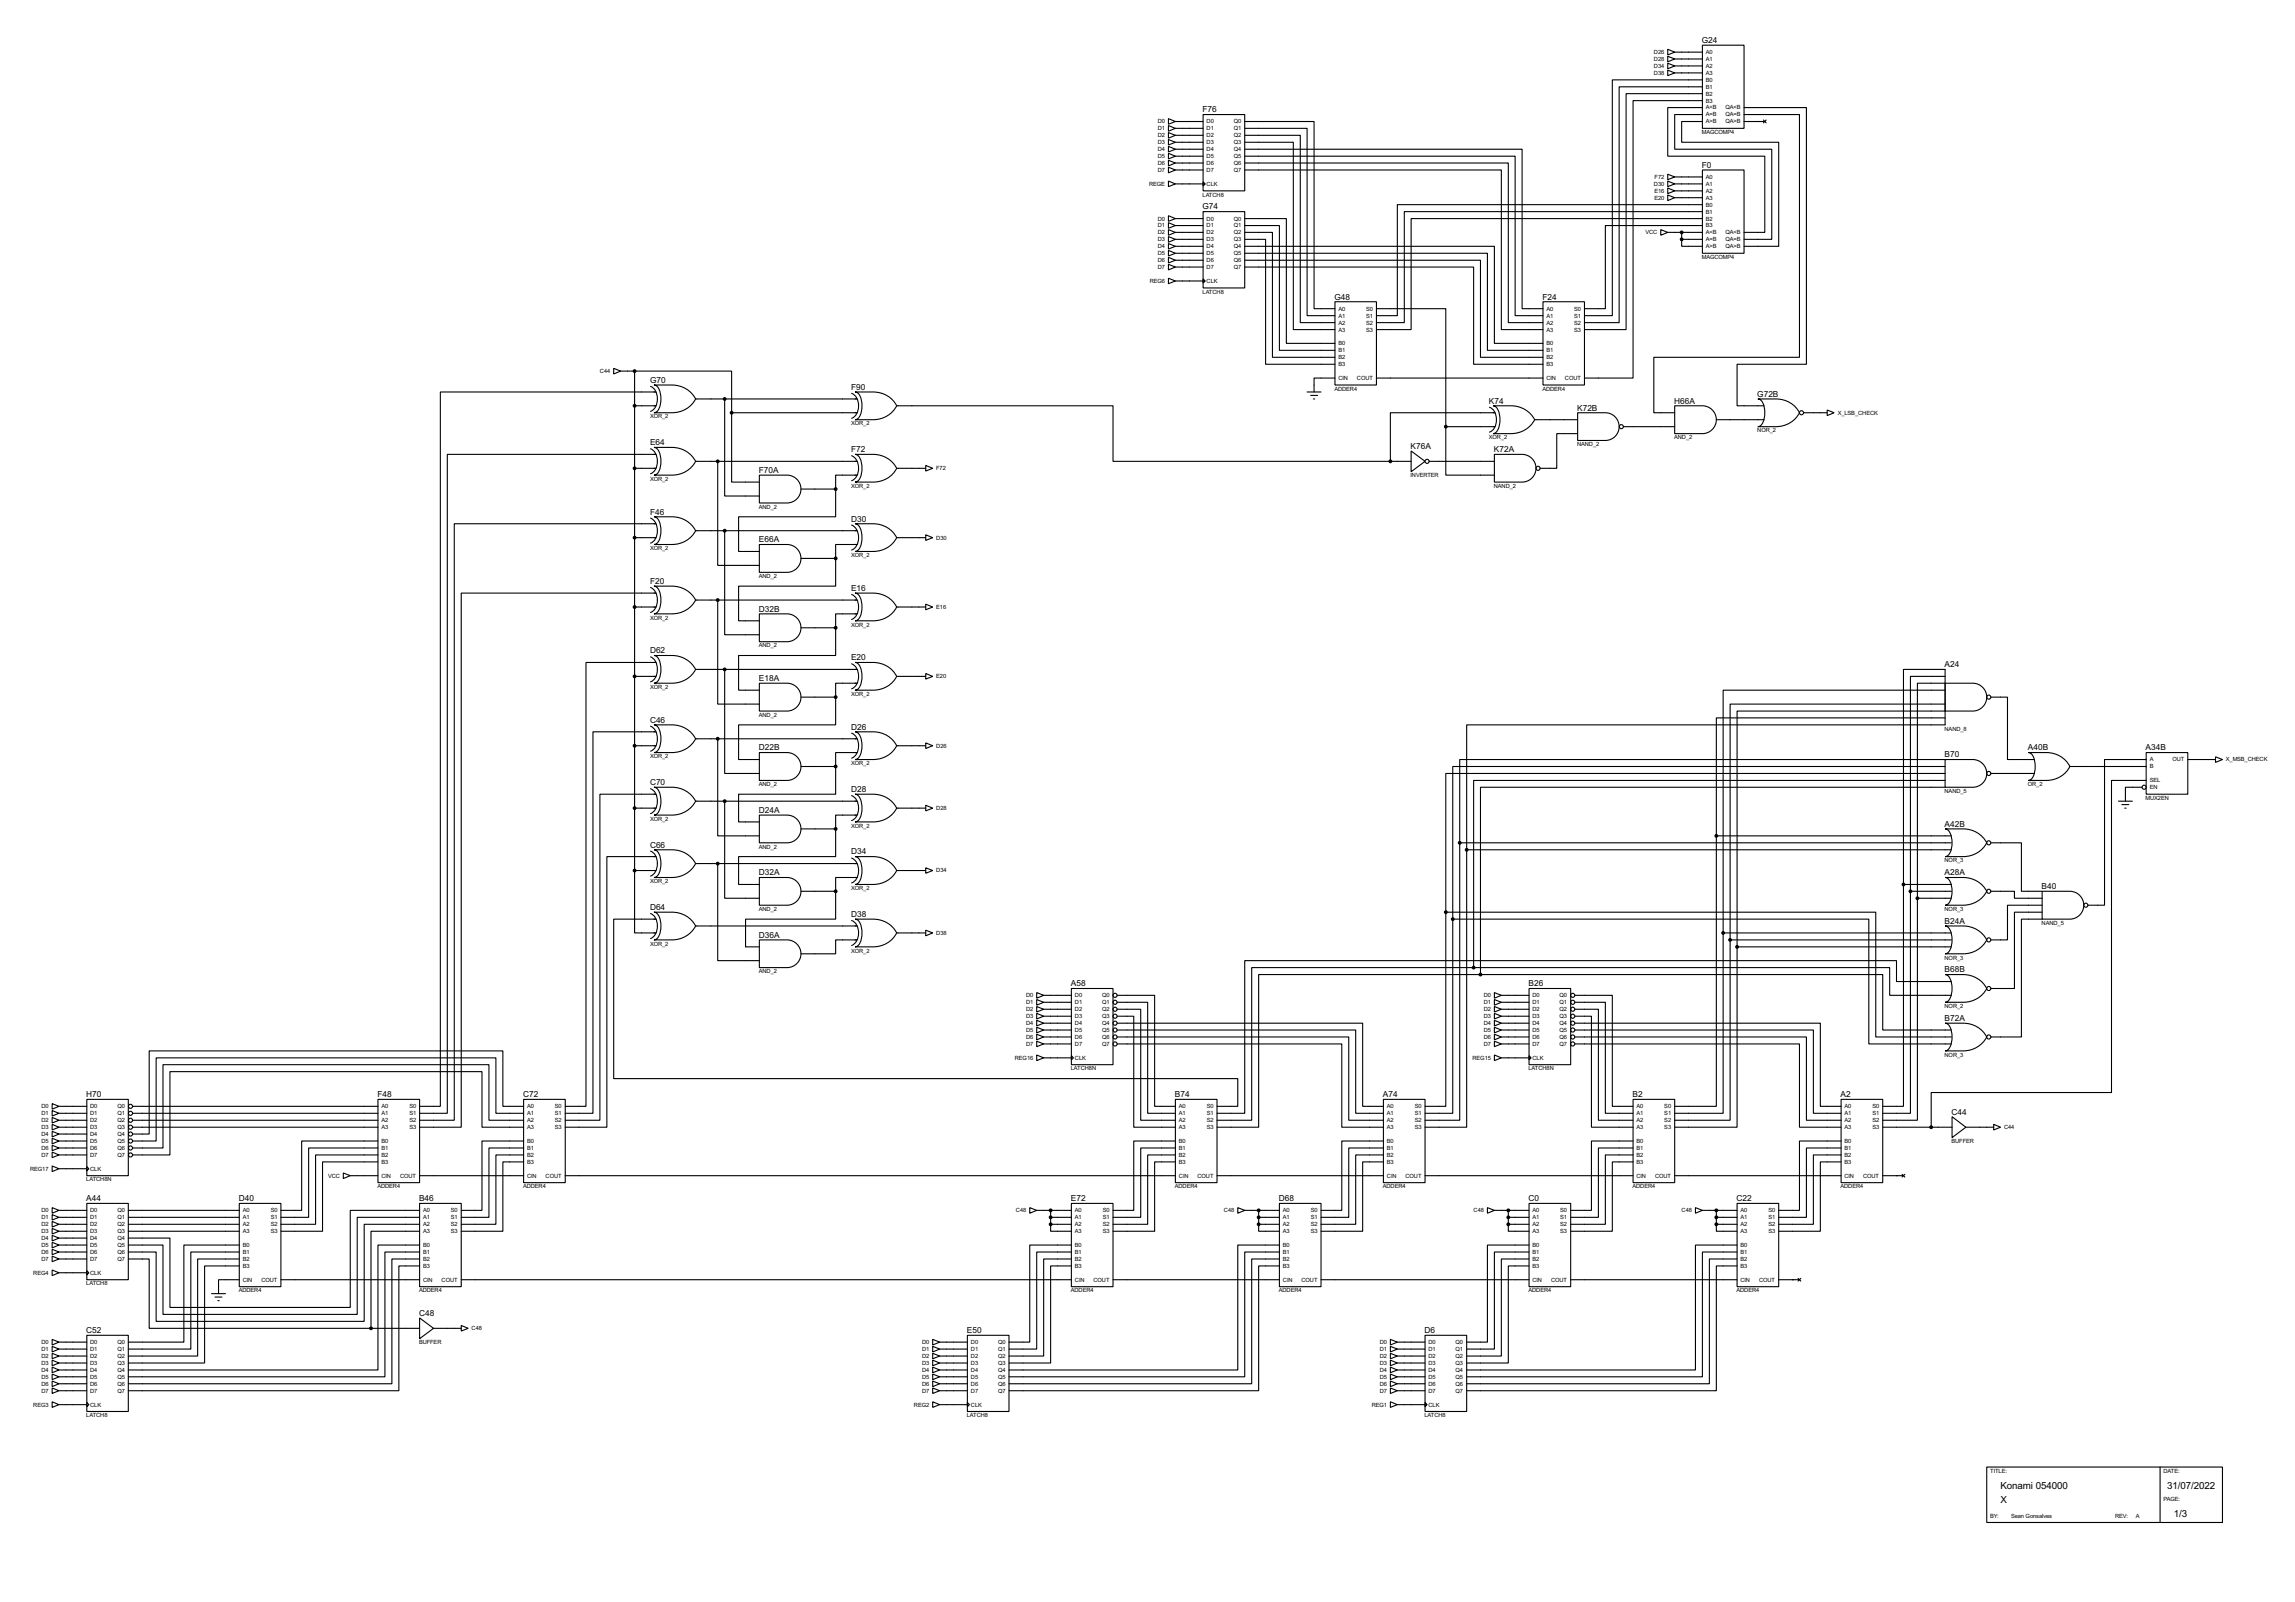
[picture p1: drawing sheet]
<svg xmlns="http://www.w3.org/2000/svg" width="841mm" height="587mm" viewBox="0 0 841 587" stroke-linecap="round" stroke-linejoin="round" font-family="sans-serif">
<defs><g id="words">
<g font-size="4">
<text x="732.8" y="545.4">Konami 054000</text>
<text x="793.8" y="545.4">31/07/2022</text>
<text x="732.8" y="550.5">X</text>
<text x="796.3" y="555.6">1/3</text>
</g>
<g font-size="3.4">
<text x="623.4" y="15.7">G24</text>
<text x="440.5" y="41.1">F76</text>
<text x="623.4" y="61.4">F0</text>
<text x="440.5" y="76.7">G74</text>
<text x="488.8" y="109.7">G48</text>
<text x="565" y="109.7">F24</text>
<text x="238.1" y="140.2">G70</text>
<text x="311.8" y="142.8">F90</text>
<text x="545.4" y="147.8">K74</text>
<text x="613.3" y="147.8">H66A</text>
<text x="643.7" y="145.3">G72B</text>
<text x="577.7" y="150.3">K72B</text>
<text x="238.1" y="163">E64</text>
<text x="311.8" y="165.6">F72</text>
<text x="516.7" y="164.4">K76A</text>
<text x="547.2" y="165.6">K72A</text>
<text x="278" y="173.2">F70A</text>
<text x="238.1" y="188.4">F46</text>
<text x="311.8" y="191">D30</text>
<text x="278" y="198.6">E66A</text>
<text x="238.1" y="213.8">F20</text>
<text x="311.8" y="216.4">E16</text>
<text x="278" y="224">D32B</text>
<text x="238.1" y="239.3">D62</text>
<text x="311.8" y="241.8">E20</text>
<text x="712.3" y="244.4">A24</text>
<text x="278" y="249.4">E18A</text>
<text x="238.1" y="264.7">C46</text>
<text x="311.8" y="267.2">D26</text>
<text x="278" y="274.8">D22B</text>
<text x="742.8" y="274.8">A40B</text>
<text x="786" y="274.8">A34B</text>
<text x="712.3" y="277.4">B70</text>
<text x="238.1" y="287.5">C70</text>
<text x="311.8" y="290.1">D28</text>
<text x="278" y="297.7">D24A</text>
<text x="712.3" y="302.8">A42B</text>
<text x="238.1" y="310.4">C66</text>
<text x="311.8" y="312.9">D34</text>
<text x="278" y="320.6">D32A</text>
<text x="712.3" y="320.6">A28A</text>
<text x="747.9" y="325.6">B40</text>
<text x="238.1" y="333.3">D64</text>
<text x="311.8" y="335.8">D38</text>
<text x="712.3" y="338.3">B24A</text>
<text x="278" y="343.4">D36A</text>
<text x="712.3" y="356.1">B68B</text>
<text x="392.3" y="361.2">A58</text>
<text x="559.9" y="361.2">B26</text>
<text x="712.3" y="373.9">B72A</text>
<text x="31.6" y="401.8">H70</text>
<text x="138.3" y="401.8">F48</text>
<text x="191.6" y="401.8">C72</text>
<text x="430.4" y="401.8">B74</text>
<text x="506.6" y="401.8">A74</text>
<text x="598" y="401.8">B2</text>
<text x="674.2" y="401.8">A2</text>
<text x="714.9" y="408.2">C44</text>
<text x="31.6" y="439.9">A44</text>
<text x="87.5" y="439.9">D40</text>
<text x="153.5" y="439.9">B46</text>
<text x="392.3" y="439.9">E72</text>
<text x="468.5" y="439.9">D68</text>
<text x="559.9" y="439.9">C0</text>
<text x="636.1" y="439.9">C22</text>
<text x="153.5" y="481.9">C48</text>
<text x="31.6" y="488.2">C52</text>
<text x="354.2" y="488.2">E50</text>
<text x="521.8" y="488.2">D6</text>
</g>
<g font-size="2.4">
<text x="605.9" y="19.8">D26</text>
<text x="605.9" y="22.3">D28</text>
<text x="624.9" y="19.8">A0</text>
<text x="624.9" y="22.3">A1</text>
<text x="605.9" y="24.8">D34</text>
<text x="605.9" y="27.4">D38</text>
<text x="624.9" y="24.8">A2</text>
<text x="624.9" y="27.4">A3</text>
<text x="624.9" y="30">B0</text>
<text x="624.9" y="32.5">B1</text>
<text x="624.9" y="35">B2</text>
<text x="624.9" y="37.5">B3</text>
<text x="624.9" y="40.1">A&lt;B</text>
<text x="632.1" y="40.1">QA&lt;B</text>
<text x="424.1" y="45.2">D0</text>
<text x="424.1" y="47.7">D1</text>
<text x="442" y="45.2">D0</text>
<text x="442" y="47.7">D1</text>
<text x="452" y="45.2">Q0</text>
<text x="452" y="47.7">Q1</text>
<text x="624.9" y="42.7">A=B</text>
<text x="624.9" y="45.2">A&gt;B</text>
<text x="632.1" y="42.7">QA=B</text>
<text x="632.1" y="45.2">QA&gt;B</text>
<text x="424.1" y="50.2">D2</text>
<text x="424.1" y="52.8">D3</text>
<text x="442" y="50.2">D2</text>
<text x="442" y="52.8">D3</text>
<text x="452" y="50.2">Q2</text>
<text x="452" y="52.8">Q3</text>
<text x="623.4" y="49.1">MAGCOMP4</text>
<text x="424.1" y="57.9">D5</text>
<text x="424.1" y="55.4">D4</text>
<text x="442" y="55.4">D4</text>
<text x="442" y="57.9">D5</text>
<text x="452" y="55.4">Q4</text>
<text x="452" y="57.9">Q5</text>
<text x="424.1" y="60.4">D6</text>
<text x="424.1" y="62.9">D7</text>
<text x="442" y="60.4">D6</text>
<text x="442" y="62.9">D7</text>
<text x="452" y="60.4">Q6</text>
<text x="452" y="62.9">Q7</text>
<text x="606.1" y="65.5">F72</text>
<text x="624.9" y="65.5">A0</text>
<text x="421" y="68.1">REGE</text>
<text x="440.5" y="72">LATCH8</text>
<text x="442" y="68.1">CLK</text>
<text x="605.9" y="68.1">D30</text>
<text x="606" y="70.6">E16</text>
<text x="624.9" y="68.1">A1</text>
<text x="624.9" y="70.6">A2</text>
<text x="606" y="73.1">E20</text>
<text x="624.9" y="73.1">A3</text>
<text x="624.9" y="75.6">B0</text>
<text x="424.1" y="80.8">D0</text>
<text x="424.1" y="83.3">D1</text>
<text x="442" y="80.8">D0</text>
<text x="442" y="83.3">D1</text>
<text x="452" y="80.8">Q0</text>
<text x="452" y="83.3">Q1</text>
<text x="624.9" y="78.2">B1</text>
<text x="624.9" y="80.8">B2</text>
<text x="624.9" y="83.3">B3</text>
<text x="424.1" y="88.3">D3</text>
<text x="424.1" y="85.8">D2</text>
<text x="442" y="85.8">D2</text>
<text x="442" y="88.3">D3</text>
<text x="452" y="85.8">Q2</text>
<text x="452" y="88.3">Q3</text>
<text x="602.8" y="85.8">VCC</text>
<text x="624.9" y="85.8">A&lt;B</text>
<text x="624.9" y="88.3">A=B</text>
<text x="632.1" y="85.8">QA&lt;B</text>
<text x="632.1" y="88.3">QA=B</text>
<text x="424.1" y="96">D6</text>
<text x="424.1" y="93.5">D5</text>
<text x="424.1" y="90.9">D4</text>
<text x="442" y="90.9">D4</text>
<text x="442" y="93.5">D5</text>
<text x="442" y="96">D6</text>
<text x="452" y="90.9">Q4</text>
<text x="452" y="93.5">Q5</text>
<text x="452" y="96">Q6</text>
<text x="623.4" y="94.9">MAGCOMP4</text>
<text x="624.9" y="90.9">A&gt;B</text>
<text x="632.1" y="90.9">QA&gt;B</text>
<text x="424.1" y="98.5">D7</text>
<text x="442" y="98.5">D7</text>
<text x="452" y="98.5">Q7</text>
<text x="421.2" y="103.6">REG6</text>
<text x="440.5" y="107.6">LATCH8</text>
<text x="442" y="103.6">CLK</text>
<text x="490.3" y="113.7">A0</text>
<text x="500.5" y="113.7">S0</text>
<text x="566.5" y="113.7">A0</text>
<text x="576.7" y="113.7">S0</text>
<text x="490.3" y="116.3">A1</text>
<text x="490.3" y="118.9">A2</text>
<text x="500.5" y="116.3">S1</text>
<text x="500.5" y="118.9">S2</text>
<text x="566.5" y="116.3">A1</text>
<text x="566.5" y="118.9">A2</text>
<text x="576.7" y="116.3">S1</text>
<text x="576.7" y="118.9">S2</text>
<text x="490.3" y="121.4">A3</text>
<text x="500.5" y="121.4">S3</text>
<text x="566.5" y="121.4">A3</text>
<text x="576.7" y="121.4">S3</text>
<text x="490.3" y="126.4">B0</text>
<text x="490.3" y="129">B1</text>
<text x="490.3" y="131.6">B2</text>
<text x="566.5" y="126.4">B0</text>
<text x="566.5" y="129">B1</text>
<text x="566.5" y="131.6">B2</text>
<text x="219.8" y="136.6">C44</text>
<text x="490.3" y="134.1">B3</text>
<text x="566.5" y="134.1">B3</text>
<text x="488.8" y="143.1">ADDER4</text>
<text x="490.3" y="139.1">CIN</text>
<text x="497.1" y="139.1">COUT</text>
<text x="565" y="143.1">ADDER4</text>
<text x="566.5" y="139.1">CIN</text>
<text x="573.3" y="139.1">COUT</text>
<text x="238.1" y="153.2">XOR_2</text>
<text x="311.8" y="155.8">XOR_2</text>
<text x="673.2" y="151.8">X_LSB_CHECK</text>
<text x="545.4" y="160.9">XOR_2</text>
<text x="613.3" y="160.9">AND_2</text>
<text x="643.7" y="158.4">NOR_2</text>
<text x="577.7" y="163.4">NAND_2</text>
<text x="343" y="172.2">F72</text>
<text x="238.1" y="176.1">XOR_2</text>
<text x="311.8" y="178.6">XOR_2</text>
<text x="516.7" y="174.9">INVERTER</text>
<text x="547.2" y="178.6">NAND_2</text>
<text x="278" y="186.3">AND_2</text>
<text x="343" y="197.6">D30</text>
<text x="238.1" y="201.5">XOR_2</text>
<text x="311.8" y="204">XOR_2</text>
<text x="278" y="211.7">AND_2</text>
<text x="238.1" y="226.9">XOR_2</text>
<text x="343" y="223">E16</text>
<text x="311.8" y="229.5">XOR_2</text>
<text x="278" y="237.1">AND_2</text>
<text x="343" y="248.4">E20</text>
<text x="238.1" y="252.3">XOR_2</text>
<text x="311.8" y="254.9">XOR_2</text>
<text x="278" y="262.5">AND_2</text>
<text x="712.3" y="267.6">NAND_8</text>
<text x="343" y="273.8">D26</text>
<text x="238.1" y="277.7">XOR_2</text>
<text x="311.8" y="280.3">XOR_2</text>
<text x="787.5" y="278.9">A</text>
<text x="787.5" y="281.4">B</text>
<text x="795.8" y="278.9">OUT</text>
<text x="815.4" y="278.9">X_MSB_CHECK</text>
<text x="278" y="287.9">AND_2</text>
<text x="742.8" y="287.9">OR_2</text>
<text x="787.5" y="286.5">SEL</text>
<text x="712.3" y="290.4">NAND_5</text>
<text x="786" y="293">MUX2EN</text>
<text x="787.5" y="289">EN</text>
<text x="343" y="296.7">D28</text>
<text x="238.1" y="300.6">XOR_2</text>
<text x="311.8" y="303.1">XOR_2</text>
<text x="278" y="310.8">AND_2</text>
<text x="712.3" y="315.8">NOR_3</text>
<text x="238.1" y="323.5">XOR_2</text>
<text x="343" y="319.5">D34</text>
<text x="311.8" y="326">XOR_2</text>
<text x="278" y="333.6">AND_2</text>
<text x="712.3" y="333.6">NOR_3</text>
<text x="747.9" y="338.7">NAND_5</text>
<text x="238.1" y="346.3">XOR_2</text>
<text x="343" y="342.4">D38</text>
<text x="311.8" y="348.9">XOR_2</text>
<text x="712.3" y="351.4">NOR_3</text>
<text x="278" y="356.5">AND_2</text>
<text x="375.9" y="365.2">D0</text>
<text x="393.8" y="365.2">D0</text>
<text x="403.7" y="365.2">Q0</text>
<text x="543.5" y="365.2">D0</text>
<text x="561.4" y="365.2">D0</text>
<text x="571.3" y="365.2">Q0</text>
<text x="375.9" y="370.3">D2</text>
<text x="375.9" y="367.8">D1</text>
<text x="393.8" y="367.8">D1</text>
<text x="393.8" y="370.3">D2</text>
<text x="403.7" y="367.8">Q1</text>
<text x="403.7" y="370.3">Q2</text>
<text x="543.5" y="370.3">D2</text>
<text x="543.5" y="367.8">D1</text>
<text x="561.4" y="367.8">D1</text>
<text x="561.4" y="370.3">D2</text>
<text x="571.3" y="367.8">Q1</text>
<text x="571.3" y="370.3">Q2</text>
<text x="712.3" y="369.2">NOR_2</text>
<text x="375.9" y="377.9">D5</text>
<text x="375.9" y="375.4">D4</text>
<text x="375.9" y="372.9">D3</text>
<text x="393.8" y="372.9">D3</text>
<text x="393.8" y="375.4">D4</text>
<text x="393.8" y="377.9">D5</text>
<text x="403.7" y="372.9">Q3</text>
<text x="403.7" y="375.4">Q4</text>
<text x="403.7" y="377.9">Q5</text>
<text x="543.5" y="377.9">D5</text>
<text x="543.5" y="375.4">D4</text>
<text x="543.5" y="372.9">D3</text>
<text x="561.4" y="372.9">D3</text>
<text x="561.4" y="375.4">D4</text>
<text x="561.4" y="377.9">D5</text>
<text x="571.3" y="372.9">Q3</text>
<text x="571.3" y="375.4">Q4</text>
<text x="571.3" y="377.9">Q5</text>
<text x="375.9" y="383">D7</text>
<text x="375.9" y="380.5">D6</text>
<text x="393.8" y="380.5">D6</text>
<text x="393.8" y="383">D7</text>
<text x="403.7" y="380.5">Q6</text>
<text x="403.7" y="383">Q7</text>
<text x="543.5" y="383">D7</text>
<text x="543.5" y="380.5">D6</text>
<text x="561.4" y="380.5">D6</text>
<text x="561.4" y="383">D7</text>
<text x="571.3" y="380.5">Q6</text>
<text x="571.3" y="383">Q7</text>
<text x="371.8" y="388.1">REG16</text>
<text x="393.8" y="388.1">CLK</text>
<text x="539.4" y="388.1">REG15</text>
<text x="561.4" y="388.1">CLK</text>
<text x="712.3" y="387">NOR_3</text>
<text x="392.3" y="392">LATCH8N</text>
<text x="559.9" y="392">LATCH8N</text>
<text x="15.2" y="405.9">D0</text>
<text x="33.1" y="405.9">D0</text>
<text x="43" y="405.9">Q0</text>
<text x="139.8" y="405.9">A0</text>
<text x="150" y="405.9">S0</text>
<text x="193.1" y="405.9">A0</text>
<text x="203.3" y="405.9">S0</text>
<text x="431.9" y="405.9">A0</text>
<text x="442.1" y="405.9">S0</text>
<text x="508.1" y="405.9">A0</text>
<text x="518.3" y="405.9">S0</text>
<text x="599.5" y="405.9">A0</text>
<text x="609.7" y="405.9">S0</text>
<text x="675.7" y="405.9">A0</text>
<text x="685.9" y="405.9">S0</text>
<text x="15.2" y="413.5">D3</text>
<text x="15.2" y="411">D2</text>
<text x="15.2" y="408.4">D1</text>
<text x="33.1" y="408.4">D1</text>
<text x="33.1" y="411">D2</text>
<text x="33.1" y="413.5">D3</text>
<text x="43" y="408.4">Q1</text>
<text x="43" y="411">Q2</text>
<text x="43" y="413.5">Q3</text>
<text x="139.8" y="408.4">A1</text>
<text x="139.8" y="411">A2</text>
<text x="139.8" y="413.5">A3</text>
<text x="150" y="408.4">S1</text>
<text x="150" y="411">S2</text>
<text x="150" y="413.5">S3</text>
<text x="193.1" y="408.4">A1</text>
<text x="193.1" y="411">A2</text>
<text x="193.1" y="413.5">A3</text>
<text x="203.3" y="408.4">S1</text>
<text x="203.3" y="411">S2</text>
<text x="203.3" y="413.5">S3</text>
<text x="431.9" y="408.4">A1</text>
<text x="431.9" y="411">A2</text>
<text x="431.9" y="413.5">A3</text>
<text x="442.1" y="408.4">S1</text>
<text x="442.1" y="411">S2</text>
<text x="442.1" y="413.5">S3</text>
<text x="508.1" y="408.4">A1</text>
<text x="508.1" y="411">A2</text>
<text x="508.1" y="413.5">A3</text>
<text x="518.3" y="408.4">S1</text>
<text x="518.3" y="411">S2</text>
<text x="518.3" y="413.5">S3</text>
<text x="599.5" y="408.4">A1</text>
<text x="599.5" y="411">A2</text>
<text x="599.5" y="413.5">A3</text>
<text x="609.7" y="408.4">S1</text>
<text x="609.7" y="411">S2</text>
<text x="609.7" y="413.5">S3</text>
<text x="675.7" y="408.4">A1</text>
<text x="675.7" y="411">A2</text>
<text x="675.7" y="413.5">A3</text>
<text x="685.9" y="408.4">S1</text>
<text x="685.9" y="411">S2</text>
<text x="685.9" y="413.5">S3</text>
<text x="734.1" y="413.5">C44</text>
<text x="15.2" y="418.6">D5</text>
<text x="15.2" y="416">D4</text>
<text x="33.1" y="416">D4</text>
<text x="33.1" y="418.6">D5</text>
<text x="43" y="416">Q4</text>
<text x="43" y="418.6">Q5</text>
<text x="139.8" y="418.6">B0</text>
<text x="193.1" y="418.6">B0</text>
<text x="431.9" y="418.6">B0</text>
<text x="508.1" y="418.6">B0</text>
<text x="599.5" y="418.6">B0</text>
<text x="675.7" y="418.6">B0</text>
<text x="714.9" y="418.7">BUFFER</text>
<text x="15.2" y="421.1">D6</text>
<text x="15.2" y="423.7">D7</text>
<text x="33.1" y="421.1">D6</text>
<text x="33.1" y="423.7">D7</text>
<text x="43" y="421.1">Q6</text>
<text x="43" y="423.7">Q7</text>
<text x="139.8" y="421.1">B1</text>
<text x="139.8" y="423.7">B2</text>
<text x="193.1" y="421.1">B1</text>
<text x="193.1" y="423.7">B2</text>
<text x="431.9" y="421.1">B1</text>
<text x="431.9" y="423.7">B2</text>
<text x="508.1" y="421.1">B1</text>
<text x="508.1" y="423.7">B2</text>
<text x="599.5" y="421.1">B1</text>
<text x="599.5" y="423.7">B2</text>
<text x="675.7" y="421.1">B1</text>
<text x="675.7" y="423.7">B2</text>
<text x="11.1" y="428.7">REG17</text>
<text x="33.1" y="428.7">CLK</text>
<text x="120.2" y="431.3">VCC</text>
<text x="139.8" y="426.2">B3</text>
<text x="139.8" y="431.3">CIN</text>
<text x="146.6" y="431.3">COUT</text>
<text x="193.1" y="426.2">B3</text>
<text x="193.1" y="431.3">CIN</text>
<text x="199.9" y="431.3">COUT</text>
<text x="431.9" y="426.2">B3</text>
<text x="431.9" y="431.3">CIN</text>
<text x="438.7" y="431.3">COUT</text>
<text x="508.1" y="426.2">B3</text>
<text x="508.1" y="431.3">CIN</text>
<text x="514.9" y="431.3">COUT</text>
<text x="599.5" y="426.2">B3</text>
<text x="599.5" y="431.3">CIN</text>
<text x="606.3" y="431.3">COUT</text>
<text x="675.7" y="426.2">B3</text>
<text x="675.7" y="431.3">CIN</text>
<text x="682.5" y="431.3">COUT</text>
<text x="31.6" y="432.7">LATCH8N</text>
<text x="138.3" y="435.2">ADDER4</text>
<text x="191.6" y="435.2">ADDER4</text>
<text x="430.4" y="435.2">ADDER4</text>
<text x="506.6" y="435.2">ADDER4</text>
<text x="598" y="435.2">ADDER4</text>
<text x="674.2" y="435.2">ADDER4</text>
<text x="15.2" y="444">D0</text>
<text x="33.1" y="444">D0</text>
<text x="43" y="444">Q0</text>
<text x="89" y="444">A0</text>
<text x="99.2" y="444">S0</text>
<text x="155" y="444">A0</text>
<text x="165.2" y="444">S0</text>
<text x="372.2" y="444">C48</text>
<text x="393.8" y="444">A0</text>
<text x="404" y="444">S0</text>
<text x="448.4" y="444">C48</text>
<text x="470" y="444">A0</text>
<text x="480.2" y="444">S0</text>
<text x="539.8" y="444">C48</text>
<text x="561.4" y="444">A0</text>
<text x="571.6" y="444">S0</text>
<text x="616" y="444">C48</text>
<text x="637.6" y="444">A0</text>
<text x="647.8" y="444">S0</text>
<text x="15.2" y="449.1">D2</text>
<text x="15.2" y="446.5">D1</text>
<text x="33.1" y="446.5">D1</text>
<text x="33.1" y="449.1">D2</text>
<text x="43" y="446.5">Q1</text>
<text x="43" y="449.1">Q2</text>
<text x="89" y="446.5">A1</text>
<text x="89" y="449.1">A2</text>
<text x="99.2" y="446.5">S1</text>
<text x="99.2" y="449.1">S2</text>
<text x="155" y="446.5">A1</text>
<text x="155" y="449.1">A2</text>
<text x="165.2" y="446.5">S1</text>
<text x="165.2" y="449.1">S2</text>
<text x="393.8" y="446.5">A1</text>
<text x="393.8" y="449.1">A2</text>
<text x="404" y="446.5">S1</text>
<text x="404" y="449.1">S2</text>
<text x="470" y="446.5">A1</text>
<text x="470" y="449.1">A2</text>
<text x="480.2" y="446.5">S1</text>
<text x="480.2" y="449.1">S2</text>
<text x="561.4" y="446.5">A1</text>
<text x="561.4" y="449.1">A2</text>
<text x="571.6" y="446.5">S1</text>
<text x="571.6" y="449.1">S2</text>
<text x="637.6" y="446.5">A1</text>
<text x="637.6" y="449.1">A2</text>
<text x="647.8" y="446.5">S1</text>
<text x="647.8" y="449.1">S2</text>
<text x="15.2" y="454.1">D4</text>
<text x="15.2" y="451.6">D3</text>
<text x="33.1" y="451.6">D3</text>
<text x="33.1" y="454.1">D4</text>
<text x="43" y="451.6">Q3</text>
<text x="43" y="454.1">Q4</text>
<text x="89" y="451.6">A3</text>
<text x="99.2" y="451.6">S3</text>
<text x="155" y="451.6">A3</text>
<text x="165.2" y="451.6">S3</text>
<text x="393.8" y="451.6">A3</text>
<text x="404" y="451.6">S3</text>
<text x="470" y="451.6">A3</text>
<text x="480.2" y="451.6">S3</text>
<text x="561.4" y="451.6">A3</text>
<text x="571.6" y="451.6">S3</text>
<text x="637.6" y="451.6">A3</text>
<text x="647.8" y="451.6">S3</text>
<text x="15.2" y="456.7">D5</text>
<text x="15.2" y="461.8">D7</text>
<text x="15.2" y="459.2">D6</text>
<text x="33.1" y="456.7">D5</text>
<text x="33.1" y="459.2">D6</text>
<text x="33.1" y="461.8">D7</text>
<text x="43" y="456.7">Q5</text>
<text x="43" y="459.2">Q6</text>
<text x="43" y="461.8">Q7</text>
<text x="89" y="456.7">B0</text>
<text x="89" y="459.2">B1</text>
<text x="89" y="461.8">B2</text>
<text x="155" y="456.7">B0</text>
<text x="155" y="459.2">B1</text>
<text x="155" y="461.8">B2</text>
<text x="393.8" y="456.7">B0</text>
<text x="393.8" y="459.2">B1</text>
<text x="393.8" y="461.8">B2</text>
<text x="470" y="456.7">B0</text>
<text x="470" y="459.2">B1</text>
<text x="470" y="461.8">B2</text>
<text x="561.4" y="456.7">B0</text>
<text x="561.4" y="459.2">B1</text>
<text x="561.4" y="461.8">B2</text>
<text x="637.6" y="456.7">B0</text>
<text x="637.6" y="459.2">B1</text>
<text x="637.6" y="461.8">B2</text>
<text x="12.2" y="466.8">REG4</text>
<text x="33.1" y="466.8">CLK</text>
<text x="89" y="464.3">B3</text>
<text x="155" y="464.3">B3</text>
<text x="393.8" y="464.3">B3</text>
<text x="470" y="464.3">B3</text>
<text x="561.4" y="464.3">B3</text>
<text x="637.6" y="464.3">B3</text>
<text x="31.6" y="470.8">LATCH8</text>
<text x="87.5" y="473.3">ADDER4</text>
<text x="89" y="469.4">CIN</text>
<text x="95.8" y="469.4">COUT</text>
<text x="153.5" y="473.3">ADDER4</text>
<text x="155" y="469.4">CIN</text>
<text x="161.8" y="469.4">COUT</text>
<text x="392.3" y="473.3">ADDER4</text>
<text x="393.8" y="469.4">CIN</text>
<text x="400.6" y="469.4">COUT</text>
<text x="468.5" y="473.3">ADDER4</text>
<text x="470" y="469.4">CIN</text>
<text x="476.8" y="469.4">COUT</text>
<text x="559.9" y="473.3">ADDER4</text>
<text x="561.4" y="469.4">CIN</text>
<text x="568.2" y="469.4">COUT</text>
<text x="636.1" y="473.3">ADDER4</text>
<text x="637.6" y="469.4">CIN</text>
<text x="644.4" y="469.4">COUT</text>
<text x="172.8" y="487.2">C48</text>
<text x="15.2" y="492.2">D0</text>
<text x="15.2" y="497.3">D2</text>
<text x="15.2" y="494.8">D1</text>
<text x="33.1" y="492.2">D0</text>
<text x="33.1" y="494.8">D1</text>
<text x="33.1" y="497.3">D2</text>
<text x="43" y="492.2">Q0</text>
<text x="43" y="494.8">Q1</text>
<text x="43" y="497.3">Q2</text>
<text x="153.5" y="492.4">BUFFER</text>
<text x="337.8" y="492.2">D0</text>
<text x="337.8" y="497.3">D2</text>
<text x="337.8" y="494.8">D1</text>
<text x="355.7" y="492.2">D0</text>
<text x="355.7" y="494.8">D1</text>
<text x="355.7" y="497.3">D2</text>
<text x="365.6" y="492.2">Q0</text>
<text x="365.6" y="494.8">Q1</text>
<text x="365.6" y="497.3">Q2</text>
<text x="505.4" y="492.2">D0</text>
<text x="505.4" y="497.3">D2</text>
<text x="505.4" y="494.8">D1</text>
<text x="523.3" y="492.2">D0</text>
<text x="523.3" y="494.8">D1</text>
<text x="523.3" y="497.3">D2</text>
<text x="533.2" y="492.2">Q0</text>
<text x="533.2" y="494.8">Q1</text>
<text x="533.2" y="497.3">Q2</text>
<text x="15.2" y="502.4">D4</text>
<text x="15.2" y="499.9">D3</text>
<text x="33.1" y="499.9">D3</text>
<text x="33.1" y="502.4">D4</text>
<text x="43" y="499.9">Q3</text>
<text x="43" y="502.4">Q4</text>
<text x="337.8" y="502.4">D4</text>
<text x="337.8" y="499.9">D3</text>
<text x="355.7" y="499.9">D3</text>
<text x="355.7" y="502.4">D4</text>
<text x="365.6" y="499.9">Q3</text>
<text x="365.6" y="502.4">Q4</text>
<text x="505.4" y="502.4">D4</text>
<text x="505.4" y="499.9">D3</text>
<text x="523.3" y="499.9">D3</text>
<text x="523.3" y="502.4">D4</text>
<text x="533.2" y="499.9">Q3</text>
<text x="533.2" y="502.4">Q4</text>
<text x="15.2" y="507.5">D6</text>
<text x="15.2" y="504.9">D5</text>
<text x="33.1" y="504.9">D5</text>
<text x="33.1" y="507.5">D6</text>
<text x="43" y="504.9">Q5</text>
<text x="43" y="507.5">Q6</text>
<text x="337.8" y="507.5">D6</text>
<text x="337.8" y="504.9">D5</text>
<text x="355.7" y="504.9">D5</text>
<text x="355.7" y="507.5">D6</text>
<text x="365.6" y="504.9">Q5</text>
<text x="365.6" y="507.5">Q6</text>
<text x="505.4" y="507.5">D6</text>
<text x="505.4" y="504.9">D5</text>
<text x="523.3" y="504.9">D5</text>
<text x="523.3" y="507.5">D6</text>
<text x="533.2" y="504.9">Q5</text>
<text x="533.2" y="507.5">Q6</text>
<text x="12.2" y="515.1">REG3</text>
<text x="15.2" y="510">D7</text>
<text x="33.1" y="510">D7</text>
<text x="33.1" y="515.1">CLK</text>
<text x="43" y="510">Q7</text>
<text x="334.8" y="515.1">REG2</text>
<text x="337.8" y="510">D7</text>
<text x="355.7" y="510">D7</text>
<text x="355.7" y="515.1">CLK</text>
<text x="365.6" y="510">Q7</text>
<text x="502.5" y="515.1">REG1</text>
<text x="505.4" y="510">D7</text>
<text x="523.3" y="510">D7</text>
<text x="523.3" y="515.1">CLK</text>
<text x="533.2" y="510">Q7</text>
<text x="31.6" y="519">LATCH8</text>
<text x="354.2" y="519">LATCH8</text>
<text x="521.8" y="519">LATCH8</text>
<text x="729" y="539.4">TITLE:</text>
<text x="792.5" y="539.4">DATE:</text>
<text x="792.5" y="549.6">PAGE:</text>
<text x="729" y="555.9">BY:</text>
<text x="736.7" y="555.9">Sean Gonsalves</text>
<text x="774.8" y="555.9">REV:</text>
<text x="782.4" y="555.9">A</text>
</g>
</g></defs>
<g fill="none" stroke="#000" stroke-width=".4">
<path d="M610.9 18.1l2.6 1-2.6 1zM613.5 19.1h10.1M623.6 16.6h15.3v30.4h-15.3zM610.9 20.6l2.6 1-2.6 1.1zM610.9 23.2l2.6 1-2.6 1zM610.9 25.7l2.6 1-2.6 1zM613.5 21.6h10.1M613.5 24.2h10.1M613.5 26.7h10.1M623.6 29.3h-33v86.3h-10.2M623.6 31.8h-30.5v86.4h-12.7M623.6 34.3h-27.9v86.4h-15.3"/>
<path d="M623.6 36.9h-25.4v101.6h-17.8M623.6 39.4h-12.7v17.8h35.6v27.9h-7.6M638.9 39.4h22.8v94h-25.4v15.2h9.9M428 43.5l2.6 1-2.6 1zM428 48.6l2.6 1-2.6 1zM428 58.7l2.6 1-2.6 1.1zM428 56.2l2.6 1-2.6 1zM428 53.6l2.6 1.1-2.6 1zM428 51.1l2.6 1-2.6 1zM428 46l2.6 1-2.6 1.1zM430.6 44.5h10.1M430.6 49.6h10.1"/>
<path d="M430.6 54.7h10.1M430.6 57.2h10.1M430.6 59.7h10.1M430.6 52.1h10.1M430.6 47h10.1M440.7 42h15.3v27.9h-15.3zM456 44.5h25.4v68.6h7.6M456 47h22.8v68.6h10.2M456 49.6h20.3v68.6h12.7M456 52.1h17.8v68.6h15.2M456 54.7h101.6v58.4h7.6M456 57.2h99v58.4h10.2"/>
<path d="M456 59.7h96.5v58.5h12.7M623.6 42h-10.1v12.7h35.5v33h-10.1M623.6 44.5h-7.6v7.6h35.6v38.1h-12.7M638.9 42h20.3v88.9h-53.4v20.3h7.7M638.9 44.5h7.6M646 44l1 1M647 44l-1 1M428 79l2.6 1.1-2.6 1zM428 61.3l2.6 1-2.6 1zM428 66.3l2.6 1.1-2.6 1zM430.6 62.3h10.1M430.6 67.4h10.1"/>
<path d="M440.7 77.5h15.3v28h-15.3zM440.7 66.6l.8 .8-.8 .7zM456 62.3h94v58.4h15.2M610.9 63.8l2.6 1-2.6 1zM610.9 66.3l2.6 1.1-2.6 1zM610.9 68.9l2.6 1-2.6 1zM610.9 71.4l2.6 1-2.6 1.1zM613.5 64.8h10.1M613.5 67.4h10.1M613.5 69.9h10.1M613.5 72.4h10.1M623.6 62.3h15.3v30.5h-15.3z"/>
<path d="M623.6 75h-111.7v40.6h-7.7M623.6 77.5h-109.2v40.7h-10.2M428 81.6l2.6 1-2.6 1zM428 86.7l2.6 1-2.6 1zM428 84.1l2.6 1-2.6 1.1zM428 94.3l2.6 1-2.6 1zM428 91.7l2.6 1.1-2.6 1zM428 89.2l2.6 1-2.6 1zM428 96.8l2.6 1-2.6 1.1zM430.6 80.1h10.1M430.6 82.6h10.1M430.6 85.1h10.1"/>
<path d="M430.6 87.7h10.1M430.6 90.2h10.1M430.6 92.8h10.1M430.6 95.3h10.1M430.6 97.8h10.1M456 80.1h15.2v45.7h17.8M456 82.6h12.7v45.7h20.3M456 85.1h10.1v45.8h22.9M456 87.7h7.6v45.7h25.4M456 90.2h91.4v35.6h17.8M456 92.8h88.9v35.5h20.3M456 95.3h86.3v35.6h22.9"/>
<path d="M456 97.8h83.8v35.6h25.4M608.4 84.1l2.5 1-2.5 1.1zM610.9 85.1h12.7M616 87.7v2.5h7.6M616 87.7h7.6M616 85.1v2.6M623.6 80.1h-106.7v40.6h-12.7M623.6 82.6h-35.5v30.5h-7.7M428 101.9l2.6 1-2.6 1zM430.6 102.9h10.1M440.7 102.2l.8 .7-.8 .8zM489 110.5h15.2v30.5h-15.2z"/>
<path d="M504.2 113.1h25.4v43.2M565.2 110.5h15.2v30.5h-15.2zM224.8 134.9l2.6 1-2.6 1.1zM227.4 135.9h5.1M232.5 135.9h35.5v15.3M232.5 135.9v182.9M489 138.5h-7.6v5.1M504.2 138.5h61M232.5 148.6h7.8M238.3 141.5a5.4 5.4 0 0 1 0 9.2M239.6 141h6.6a9.6 9.6 0 0 1 8.6 5.1 9.6 9.6 0 0 1-8.6 5.1h-6.6a3.2 3.2 0 0 0 2.3-3.2 7.8 7.8 0 0 0-1.3-6.6zM240.3 143.6h-79v261.6h-7.6"/>
<path d="M254.8 146.1h59.2M265.5 146.1v35.6h12.7M268 151.2v25.4h10.2M268 151.2h46M312 144.1a5.4 5.4 0 0 1 0 9.1M313.2 143.6h6.6a9.5 9.5 0 0 1 8.7 5 9.5 9.5 0 0 1-8.7 5.1h-6.6a3.2 3.2 0 0 0 2.4-3.1 7.7 7.7 0 0 0-1.3-6.6zM328.5 148.6h79.2v20.4h101.6M478.8 143.6h5.1M480.1 144.8h2.6M481.1 146.1h.5M529.6 156.3v17.7h17.8M529.6 156.3h18.1"/>
<path d="M545.6 149.2a5.4 5.4 0 0 1 1.5 8l-1.5 1.1M546.9 148.6h6.6a9.6 9.6 0 0 1 8.7 5.1 9.6 9.6 0 0 1-8.7 5.1h-6.6a3.2 3.2 0 0 0 2.4-3.1 7.7 7.7 0 0 0-1.4-6.7zM547.7 151.2h-38.4v17.8M562.2 153.7h15.7M577.9 151.2h10.2a5.1 5.1 0 0 1 5 5 5.1 5.1 0 0 1-5 5.1h-10.2zM577.9 158.8h-7.6v12.7h-6.1M594.7 156.3h18.8M613.5 148.6h10.1a5.1 5.1 0 0 1 5.1 5.1 5.1 5.1 0 0 1-5.1 5.1h-10.1zM628.7 153.7h17.5M643.9 146.1h6.6a9.5 9.5 0 0 1 8.7 5.1 9.5 9.5 0 0 1-8.7 5.1h-6.6a3.2 3.2 0 0 0 2.4-3.2 7.7 7.7 0 0 0-1.3-6.6zM660.7 151.2h8.6M669.3 150.2l2.6 1-2.6 1z"/>
<path d="M232.5 171.5h7.8M238.3 164.4a5.5 5.5 0 0 1 .5 8.9l-.5 .2M239.6 163.9h6.6a9.6 9.6 0 0 1 8.6 5.1 9.6 9.6 0 0 1-8.6 5h-6.6a3.1 3.1 0 0 0 2.3-3.1 7.8 7.8 0 0 0-1.3-6.6zM240.3 166.4h-76.4v241.3h-10.2M254.8 169h59.2M262.9 169v38.1h15.3M278.2 174h10.1a5.1 5.1 0 0 1 5.1 5.1 5.1 5.1 0 0 1-5.1 5.1h-10.1zM293.4 179.1h12.7M306.1 179.1v10.2h-35.5v12.7h7.6M312 166.9a5.4 5.4 0 0 1 0 9.2M313.2 166.4h6.6a9.5 9.5 0 0 1 8.7 5.1 9.5 9.5 0 0 1-8.7 5.1h-6.6a3.2 3.2 0 0 0 2.4-3.2 7.8 7.8 0 0 0-1.3-6.6zM314 174h-7.9v5.1"/>
<path d="M328.5 171.5h10.6M339.1 170.5l2.6 1-2.6 1zM509.3 169h7.6M516.9 165.2l5.1 3.8-5.1 3.8zM523.5 169h23.9M547.4 166.4h10.2a5.1 5.1 0 0 1 5.1 5.1 5.1 5.1 0 0 1-5.1 5.1h-10.2zM232.5 196.9h7.8M238.3 189.8a5.5 5.5 0 0 1 .5 8.9l-.5 .2M239.6 189.3h6.6a9.6 9.6 0 0 1 8.6 5.1 9.6 9.6 0 0 1-8.6 5h-6.6a3.1 3.1 0 0 0 2.3-3.1 7.8 7.8 0 0 0-1.3-6.6zM240.3 191.8h-73.9v218.5h-12.7M254.8 194.4h59.2M265.5 194.4v38.1h12.7"/>
<path d="M278.2 199.4h10.1a5.1 5.1 0 0 1 5.1 5.1 5.1 5.1 0 0 1-5.1 5.1h-10.1zM312 192.3a5.4 5.4 0 0 1 0 9.2M313.2 191.8h6.6a9.5 9.5 0 0 1 8.7 5.1 9.5 9.5 0 0 1-8.7 5.1h-6.6a3.2 3.2 0 0 0 2.4-3.2 7.8 7.8 0 0 0-1.3-6.6zM314 199.4h-7.9v5.1M328.5 196.9h10.6M339.1 195.9l2.6 1-2.6 1zM238.3 215.2a5.5 5.5 0 0 1 .5 8.9l-.5 .2M239.6 214.7h6.6a9.6 9.6 0 0 1 8.6 5.1 9.6 9.6 0 0 1-8.6 5h-6.6a3.1 3.1 0 0 0 2.3-3.1 7.8 7.8 0 0 0-1.3-6.6zM240.3 217.2h-71.3v195.6h-15.3M254.8 219.8h59.2M262.9 219.8v38.1h15.3M293.4 204.5h12.7"/>
<path d="M306.1 204.5v10.2h-35.5v12.7h7.6M312 217.7a5.4 5.4 0 0 1 0 9.2M313.2 217.2h6.6a9.5 9.5 0 0 1 8.7 5.1 9.5 9.5 0 0 1-8.7 5.1h-6.6a3.2 3.2 0 0 0 2.4-3.2 7.8 7.8 0 0 0-1.3-6.6zM232.5 222.3h7.8M278.2 224.8h10.1a5.1 5.1 0 0 1 5.1 5.1 5.1 5.1 0 0 1-5.1 5.1h-10.1zM293.4 229.9h12.7M306.1 229.9v10.2h-35.5v12.7h7.6M314 224.8h-7.9v5.1M328.5 222.3h10.6M339.1 221.3l2.6 1-2.6 1zM232.5 247.7h7.8M238.3 240.6a5.5 5.5 0 0 1 .5 8.9l-.5 .2"/>
<path d="M239.6 240.1h6.6a9.6 9.6 0 0 1 8.6 5.1 9.6 9.6 0 0 1-8.6 5h-6.6a3.1 3.1 0 0 0 2.3-3.1 7.8 7.8 0 0 0-1.3-6.6zM240.3 242.6h-25.6v162.6h-7.6M254.8 245.2h59.2M265.5 245.2v38.1h12.7M278.2 250.2h10.1a5.1 5.1 0 0 1 5.1 5.1 5.1 5.1 0 0 1-5.1 5.1h-10.1zM293.4 255.3h12.7M306.1 255.3v10.2h-35.5v12.7h7.6M312 243.1a5.4 5.4 0 0 1 0 9.2M313.2 242.6h6.6a9.5 9.5 0 0 1 8.7 5.1 9.5 9.5 0 0 1-8.7 5.1h-6.6a3.2 3.2 0 0 0 2.4-3.2 7.8 7.8 0 0 0-1.3-6.6zM314 250.2h-7.9v5.1M328.5 247.7h10.6M339.1 246.7l2.6 1-2.6 1z"/>
<path d="M712.5 250.2h10.2a5.1 5.1 0 0 1 5.1 5.1 5.1 5.1 0 0 1-5.1 5.1h-10.2zM712.5 247.7h-12.7v78.7M712.5 250.2h-10.1v78.8M712.5 252.8h-81.3v88.9M712.5 257.9h-78.7v86.3M729.3 255.3h6.1v22.9h9.9M232.5 273.1h7.8M238.3 266a5.5 5.5 0 0 1 .5 8.9l-.5 .2M239.6 265.5h6.6a9.6 9.6 0 0 1 8.6 5.1 9.6 9.6 0 0 1-8.6 5h-6.6a3.1 3.1 0 0 0 2.3-3.1 7.8 7.8 0 0 0-1.3-6.6zM240.3 268h-23.1v139.7h-10.1M254.8 270.6h59.2M262.9 270.6v35.5h15.3"/>
<path d="M278.2 275.6h10.1a5.1 5.1 0 0 1 5.1 5.1 5.1 5.1 0 0 1-5.1 5.1h-10.1zM312 268.5a5.4 5.4 0 0 1 0 9.2M313.2 268h6.6a9.5 9.5 0 0 1 8.7 5.1 9.5 9.5 0 0 1-8.7 5.1h-6.6a3.2 3.2 0 0 0 2.4-3.2 7.8 7.8 0 0 0-1.3-6.6zM314 275.6h-7.9v5.1M328.5 273.1h10.6M339.1 272.1l2.6 1-2.6 1zM712.5 278.2h10.2a5.1 5.1 0 0 1 5.1 5 5.1 5.1 0 0 1-5.1 5.1h-10.2zM712.5 278.2h-177.8v30.5M712.5 260.4h-76.2v86.4M712.5 262.9h-83.8v43.2M743 275.6h6.6a9.5 9.5 0 0 1 8.6 5.1 9.5 9.5 0 0 1-8.6 5.1h-6.6a3.2 3.2 0 0 0 2.3-3.1 7.9 7.9 0 0 0-1.3-6.7zM786.2 275.6h15.2v15.3h-15.2z"/>
<path d="M786.2 278.2h-15.3v53.3h-6.1M801.4 278.2h10.2M811.6 277.2l2.5 1-2.5 1zM232.5 296h7.8M238.3 288.9a5.5 5.5 0 0 1 1.5 8l-1.5 1.1M239.6 288.3h6.6a9.6 9.6 0 0 1 8.6 5.1 9.6 9.6 0 0 1-8.6 5.1h-6.6a3.2 3.2 0 0 0 2.3-3.1 7.8 7.8 0 0 0-1.3-6.7zM240.3 290.9h-20.5v119.4h-12.7M254.8 293.4h59.2M265.5 293.4v35.6h12.7M278.2 298.5h10.1a5.1 5.1 0 0 1 5.1 5.1 5.1 5.1 0 0 1-5.1 5.1h-10.1zM293.4 280.7h12.7M306.1 280.7v10.2h-35.5v10.1h7.6"/>
<path d="M312 291.4a5.4 5.4 0 0 1 0 9.1M313.2 290.9h6.6a9.5 9.5 0 0 1 8.7 5.1 9.5 9.5 0 0 1-8.7 5h-6.6a3.1 3.1 0 0 0 2.4-3.1 7.8 7.8 0 0 0-1.3-6.6zM314 298.5h-7.9v5.1M328.5 296h10.6M339.1 294.9l2.6 1.1-2.6 1zM712.5 280.7h-180.3v55.9M712.5 283.3h-182.9v50.8M712.5 285.8h-172.7v68.6M712.5 288.3h-170.2v68.6M729.3 283.3h16M758.2 280.7h28M776 293.4h5.1"/>
<path d="M777.3 294.7h2.5M778.3 296h.5M784.7 288.3h-6.1v5.1M786.2 285.8h-12.7v114.3h-66.1v12.7M232.5 318.8v22.9h7.8M232.5 318.8h7.8M238.3 311.7a5.5 5.5 0 0 1 1.5 8.1l-1.5 1.1M239.6 311.2h6.6a9.6 9.6 0 0 1 8.6 5.1 9.6 9.6 0 0 1-8.6 5.1h-6.6a3.2 3.2 0 0 0 2.3-3.2 7.7 7.7 0 0 0-1.3-6.6zM240.3 313.7h-18v99.1h-15.2M254.8 316.3h59.2M262.9 316.3v35.5h15.3M293.4 303.6h12.7"/>
<path d="M306.1 303.6v10.1h-35.5v10.2h7.6M312 314.3a5.3 5.3 0 0 1 0 9.1M313.2 313.7h6.6a9.5 9.5 0 0 1 8.7 5.1 9.5 9.5 0 0 1-8.7 5.1h-6.6a3.2 3.2 0 0 0 2.4-3.1 7.8 7.8 0 0 0-1.3-6.7zM328.5 318.8h10.6M339.1 317.8l2.6 1-2.6 1zM534.7 308.7v101.6h-12.7M534.7 308.7h180.1M537.3 311.2v-45.7h175.2v-20.3h-15.2v78.7M537.3 311.2v101.6h-15.3M537.3 311.2h177.5M628.7 306.1v99.1h-15.2M628.7 306.1h86.1"/>
<path d="M712.5 303.6h6.6a9.6 9.6 0 0 1 8.7 5.1 9.6 9.6 0 0 1-8.7 5h-6.6a3.2 3.2 0 0 0 2.4-3.1 7.7 7.7 0 0 0-1.4-6.6zM729.3 308.7h11.2v17.7h7.6M238.3 334.6a5.4 5.4 0 0 1 0 9.1M239.6 334.1h6.6a9.6 9.6 0 0 1 8.6 5 9.6 9.6 0 0 1-8.6 5.1h-6.6a3.2 3.2 0 0 0 2.3-3.1 7.7 7.7 0 0 0-1.3-6.6zM240.3 336.6h-15.5v58.4h228.6v10.2h-7.6M254.8 339.1h59.2M278.2 321.4h10.1a5.1 5.1 0 0 1 5.1 5 5.1 5.1 0 0 1-5.1 5.1h-10.1zM293.4 326.4h12.7M306.1 326.4v10.2h-33v10.2h5.1M312 337.1a5.4 5.4 0 0 1 0 9.2M313.2 336.6h6.6a9.5 9.5 0 0 1 8.7 5.1 9.5 9.5 0 0 1-8.7 5.1h-6.6a3.2 3.2 0 0 0 2.4-3.2 7.7 7.7 0 0 0-1.3-6.6zM314 321.4h-7.9v5"/>
<path d="M529.6 334.1v71.1h-7.6M529.6 334.1h157.5v45.7h27.7M532.2 336.6v71.1h-10.2M532.2 336.6h152.4v45.7h30.2M697.3 323.9v81.3h-7.6M697.3 323.9h17.5M699.8 326.4v81.3h-10.1M699.8 326.4h15M702.4 329v81.3h-12.7M702.4 329h12.4M712.5 321.4h6.6a9.6 9.6 0 0 1 8.7 5 9.6 9.6 0 0 1-8.7 5.1h-6.6a3.2 3.2 0 0 0 2.4-3.1 7.6 7.6 0 0 0-1.4-6.6zM712.5 339.1h6.6a9.6 9.6 0 0 1 8.7 5.1 9.6 9.6 0 0 1-8.7 5.1h-6.6a3.2 3.2 0 0 0 2.4-3.1 7.7 7.7 0 0 0-1.4-6.7z"/>
<path d="M729.3 326.4h8.6v2.6h10.2M748.1 326.4h10.1a5.1 5.1 0 0 1 5.1 5.1 5.1 5.1 0 0 1-5.1 5.1h-10.1zM748.1 336.6h-7.6v43.2h-11.2M748.1 331.5h-12.7v12.7h-6.1M748.1 334.1h-10.2v27.9h-8.6M278.2 344.2h10.1a5.1 5.1 0 0 1 5.1 5.1 5.1 5.1 0 0 1-5.1 5.1h-10.1zM314 344.2h-7.9v5.1h-12.7M328.5 341.7h10.6M339.1 340.7l2.6 1-2.6 1zM539.8 354.4h-81.3v55.9h-12.7M539.8 354.4h152.4v10.1h22.6M542.3 356.9h-81.2v55.9h-15.3"/>
<path d="M542.3 356.9h147.4v20.3h25.1M631.2 341.7v66h-17.7M631.2 341.7h83.6M633.8 344.2v66.1h-20.3M633.8 344.2h81M636.3 346.8v66h-22.8M636.3 346.8h78.5M712.5 356.9h6.6a9.6 9.6 0 0 1 8.7 5.1 9.6 9.6 0 0 1-8.7 5.1h-6.6a3.2 3.2 0 0 0 2.4-3.2 7.7 7.7 0 0 0-1.4-6.6zM714.8 359.5h-20.1v-7.7h-238.7v55.9h-10.2M379.8 363.5l2.5 1-2.5 1.1zM379.8 368.6l2.5 1-2.5 1zM379.8 376.2l2.5 1-2.5 1.1z"/>
<path d="M379.8 373.7l2.5 1-2.5 1zM379.8 366.1l2.5 1-2.5 1zM379.8 371.1l2.5 1.1-2.5 1zM379.8 378.8l2.5 1-2.5 1zM382.3 364.5h10.2M382.3 369.6h10.2M382.3 374.7h10.2M382.3 377.2h10.2M382.3 367.1h10.2M382.3 372.2h10.2M382.3 379.8h10.2M392.5 362h15.2v27.9h-15.2z"/>
<path d="M409.2 364.5h13.8v40.7h7.6M409.2 367.1h11.2v40.6h10.2M409.2 369.6h8.7v40.7h12.7M409.2 372.2h6.1v40.6h15.3M409.2 374.7h90v30.5h7.6M409.2 377.2h87.4v30.5h10.2M409.2 379.8h84.9v30.5h12.7M547.4 363.5l2.6 1-2.6 1.1zM547.4 368.6l2.6 1-2.6 1zM547.4 376.2l2.6 1-2.6 1.1zM547.4 373.7l2.6 1-2.6 1zM547.4 366.1l2.6 1-2.6 1z"/>
<path d="M547.4 371.1l2.6 1.1-2.6 1zM547.4 378.8l2.6 1-2.6 1zM550 364.5h10.1M550 369.6h10.1M550 374.7h10.1M550 377.2h10.1M550 367.1h10.1M550 372.2h10.1M550 379.8h10.1M560.1 362h15.3v27.9h-15.3zM576.9 364.5h13.7v40.7h7.6M576.9 367.1h11.2v40.6h10.1"/>
<path d="M576.9 369.6h8.6v40.7h12.7M576.9 372.2h6.1v40.6h15.2M576.9 374.7h89.9v30.5h7.6M576.9 377.2h87.4v30.5h10.1M576.9 379.8h84.8v30.5h12.7M712.5 374.7h6.6a9.6 9.6 0 0 1 8.7 5.1 9.6 9.6 0 0 1-8.7 5.1h-6.6a3.2 3.2 0 0 0 2.4-3.2 7.6 7.6 0 0 0-1.4-6.6zM379.8 381.3l2.5 1-2.5 1zM379.8 386.4l2.5 1-2.5 1zM382.3 382.3h10.2M382.3 387.4h10.2M392.5 386.6l.7 .8-.7 .8zM409.2 382.3h82.3v30.5h15.3"/>
<path d="M547.4 381.3l2.6 1-2.6 1zM547.4 386.4l2.6 1-2.6 1zM550 382.3h10.1M550 387.4h10.1M560.1 386.6l.8 .8-.8 .8zM576.9 382.3h82.3v30.5h15.2M19.1 404.2l2.5 1-2.5 1zM19.1 411.8l2.5 1-2.5 1zM19.1 409.2l2.5 1.1-2.5 1zM19.1 419.4l2.5 1-2.5 1zM19.1 416.9l2.5 1-2.5 1zM19.1 414.3l2.5 1-2.5 1.1z"/>
<path d="M19.1 406.7l2.5 1-2.5 1zM21.6 405.2h10.2M21.6 410.3h10.2M21.6 412.8h10.2M21.6 415.3h10.2M21.6 417.9h10.2M21.6 407.7h10.2M31.8 402.6h15.2v28h-15.2zM48.6 405.2h89.9M48.6 410.3h89.9M48.6 412.8h89.9M48.6 407.7h89.9"/>
<path d="M138.5 402.6h15.2v30.5h-15.2zM138.5 417.9h-28v25.4h-7.6M191.8 402.6h15.3v30.5h-15.3zM191.8 405.2h-7.6v-20.3h-129.5v30.4h-6.1M191.8 407.7h-10.1v-20.3h-124.5v30.5h-8.6M191.8 410.3h-12.7v-20.4h-119.4v30.5h-11.1M191.8 412.8h-15.2v-20.3h-114.3v30.5h-13.7M191.8 417.9h-15.2v25.4h-7.6M430.6 402.6h15.2v30.5h-15.2zM430.6 417.9h-15.3v25.4h-7.6M506.8 402.6h15.2v30.5h-15.2zM506.8 417.9h-15.3v25.4h-7.6"/>
<path d="M598.2 402.6h15.3v30.5h-15.3zM598.2 417.9h-15.2v25.4h-7.6M674.4 402.6h15.3v30.5h-15.3zM674.4 417.9h-15.2v25.4h-7.6M689.7 412.8h25.4M715.1 409l5 3.8-5 3.8zM720.1 412.8h10.2M730.3 411.8l2.5 1-2.5 1zM19.1 421.9l2.5 1.1-2.5 1zM19.1 427l2.5 1-2.5 1.1zM21.6 420.4h10.2M21.6 423h10.2"/>
<path d="M21.6 428h10.2M31.8 427.3l.8 .7-.8 .8zM125.8 429.6l2.5 1-2.5 1zM128.3 430.6h10.2M138.5 420.4h-25.4v25.4h-10.2M138.5 423h-22.9v25.4h-12.7M138.5 425.5h-20.3v25.4h-15.3M153.7 430.6h38.1M191.8 420.4h-12.7v25.4h-10.1M191.8 423h-10.1v25.4h-12.7M191.8 425.5h-7.6v25.4h-15.2M207.1 430.6h223.5"/>
<path d="M430.6 420.4h-12.7v25.4h-10.2M430.6 423h-10.2v25.4h-12.7M430.6 425.5h-7.6v25.4h-15.3M445.8 430.6h61M506.8 420.4h-12.7v25.4h-10.2M506.8 423h-10.2v25.4h-12.7M506.8 425.5h-7.6v25.4h-15.3M522 430.6h76.2M598.2 420.4h-12.7v25.4h-10.1M598.2 423h-10.1v25.4h-12.7M598.2 425.5h-7.6v25.4h-15.2M613.5 430.6h60.9"/>
<path d="M674.4 420.4h-12.7v25.4h-10.1M674.4 423h-10.1v25.4h-12.7M674.4 425.5h-7.6v25.4h-15.2M689.7 430.6h7.6M696.8 430.1l1 1M697.8 430.1l-1 1M19.1 442.3l2.5 1-2.5 1zM19.1 447.3l2.5 1.1-2.5 1zM19.1 455l2.5 1-2.5 1zM19.1 452.4l2.5 1-2.5 1.1zM19.1 444.8l2.5 1-2.5 1zM19.1 449.9l2.5 1-2.5 1z"/>
<path d="M19.1 457.5l2.5 1-2.5 1zM21.6 443.3h10.2M21.6 448.4h10.2M21.6 453.4h10.2M21.6 456h10.2M21.6 445.8h10.2M21.6 450.9h10.2M21.6 458.5h10.2M31.8 440.7h15.2v28h-15.2zM47 443.3h40.7M47 448.4h40.7M47 445.8h40.7"/>
<path d="M47 450.9h40.7M87.7 440.7h15.2v30.5h-15.2zM87.7 456h-20.3v35.5h-20.4M87.7 458.5h-17.8v35.6h-22.9M153.7 440.7h15.3v30.5h-15.3zM153.7 443.3h-25.4v35.5h-66v-25.4h-15.3M153.7 445.8h-22.8v35.6h-71.2v-25.4h-12.7M153.7 448.4h-20.3v35.5h-76.2v-25.4h-10.2M153.7 456h-15.2v45.7h-91.5M153.7 458.5h-12.7v45.7h-94M153.7 450.9h-17.8v35.6M377.2 442.3l2.6 1-2.6 1z"/>
<path d="M379.8 443.3h12.7M384.9 448.4v2.5h7.6M384.9 448.4h7.6M384.9 445.8h7.6M384.9 443.3v5.1M392.5 440.7h15.2v30.5h-15.2zM392.5 456h-15.3v35.5h-7.6M392.5 458.5h-12.7v35.6h-10.2M453.4 442.3l2.6 1-2.6 1zM456 443.3h12.7M461.1 448.4v2.5h7.6M461.1 448.4h7.6"/>
<path d="M461.1 445.8h7.6M461.1 443.3v5.1M468.7 440.7h15.2v30.5h-15.2zM468.7 456h-15.3v45.7h-83.8M468.7 458.5h-12.7v45.7h-86.4M544.9 442.3l2.5 1-2.5 1zM547.4 443.3h12.7M552.5 448.4v2.5h7.6M552.5 448.4h7.6M552.5 445.8h7.6M552.5 443.3v5.1M560.1 440.7h15.3v30.5h-15.3z"/>
<path d="M560.1 456h-15.2v35.5h-7.6M560.1 458.5h-12.7v35.6h-10.1M621.1 442.3l2.5 1-2.5 1zM623.6 443.3h12.7M628.7 448.4v2.5h7.6M628.7 448.4h7.6M628.7 445.8h7.6M628.7 443.3v5.1M636.3 440.7h15.3v30.5h-15.3zM636.3 456h-15.2v45.7h-83.8M636.3 458.5h-12.7v45.7h-86.3M19.1 460l2.5 1.1-2.5 1z"/>
<path d="M19.1 465.1l2.5 1-2.5 1.1zM21.6 461.1h10.2M21.6 466.1h10.2M31.8 465.4l.8 .7-.8 .8zM47 461.1h7.7v25.4h81.2M77.5 473.8h5.1M78.8 475h2.5M79.8 476.3h.5M87.7 461.1h-15.3v35.5h-25.4M87.7 463.6h-12.7v35.6h-28M87.7 468.7h-7.6v5.1M102.9 468.7h50.8"/>
<path d="M153.7 461.1h-10.1v45.7h-96.6M153.7 463.6h-7.6v45.7h-99.1M169 468.7h223.5M392.5 461.1h-10.2v35.5h-12.7M392.5 463.6h-7.6v35.6h-15.3M407.7 468.7h61M468.7 461.1h-10.2v45.7h-88.9M468.7 463.6h-7.6v45.7h-91.5M483.9 468.7h76.2M560.1 461.1h-10.1v35.5h-12.7M560.1 463.6h-7.6v35.6h-15.2M575.4 468.7h60.9"/>
<path d="M636.3 461.1h-10.1v45.7h-88.9M636.3 463.6h-7.6v45.7h-91.4M651.6 468.7h7.6M658.7 468.2l1 1M659.7 468.2l-1 1M19.1 490.5l2.5 1-2.5 1.1zM19.1 495.6l2.5 1-2.5 1zM19.1 493.1l2.5 1-2.5 1zM19.1 498.1l2.5 1.1-2.5 1zM21.6 491.5h10.2M21.6 496.6h10.2M21.6 494.1h10.2"/>
<path d="M21.6 499.2h10.2M31.8 489h15.2v27.9h-15.2zM135.9 486.5h17.8M153.7 482.7l5.1 3.8-5.1 3.8zM158.8 486.5h10.2M169 485.4l2.5 1.1-2.5 1zM341.7 490.5l2.5 1-2.5 1.1zM341.7 495.6l2.5 1-2.5 1zM341.7 493.1l2.5 1-2.5 1zM341.7 498.1l2.5 1.1-2.5 1zM344.2 491.5h10.2M344.2 496.6h10.2"/>
<path d="M344.2 494.1h10.2M344.2 499.2h10.2M354.4 489h15.2v27.9h-15.2zM509.3 490.5l2.6 1-2.6 1.1zM509.3 495.6l2.6 1-2.6 1zM509.3 493.1l2.6 1-2.6 1zM509.3 498.1l2.6 1.1-2.6 1zM511.9 491.5h10.1M511.9 496.6h10.1M511.9 494.1h10.1M511.9 499.2h10.1M522 489h15.3v27.9h-15.3z"/>
<path d="M19.1 505.8l2.5 1-2.5 1zM19.1 500.7l2.5 1-2.5 1zM19.1 508.3l2.5 1-2.5 1zM19.1 513.4l2.5 1-2.5 1zM19.1 503.2l2.5 1-2.5 1.1zM21.6 501.7h10.2M21.6 504.2h10.2M21.6 506.8h10.2M21.6 509.3h10.2M21.6 514.4h10.2M31.8 513.6l.8 .8-.8 .8zM341.7 505.8l2.5 1-2.5 1z"/>
<path d="M341.7 503.2l2.5 1-2.5 1.1zM341.7 500.7l2.5 1-2.5 1zM341.7 508.3l2.5 1-2.5 1zM341.7 513.4l2.5 1-2.5 1zM344.2 501.7h10.2M344.2 504.2h10.2M344.2 506.8h10.2M344.2 509.3h10.2M344.2 514.4h10.2M354.4 513.6l.7 .8-.7 .8zM509.3 505.8l2.6 1-2.6 1zM509.3 503.2l2.6 1-2.6 1.1z"/>
<path d="M509.3 500.7l2.6 1-2.6 1zM509.3 508.3l2.6 1-2.6 1zM509.3 513.4l2.6 1-2.6 1zM511.9 501.7h10.1M511.9 504.2h10.1M511.9 506.8h10.1M511.9 509.3h10.1M511.9 514.4h10.1M522 513.6l.8 .8-.8 .8zM727.8 537.3h86.3v20.3h-86.3zM791.3 537.3v20.3"/>
<circle cx="593.9" cy="156.3" r=".75"/>
<circle cx="659.9" cy="151.2" r=".75"/>
<circle cx="522.7" cy="169" r=".75"/>
<circle cx="563.4" cy="171.5" r=".75"/>
<circle cx="728.5" cy="255.3" r=".75"/>
<circle cx="728.5" cy="283.3" r=".75"/>
<circle cx="785.4" cy="288.3" r=".75"/>
<circle cx="728.5" cy="308.7" r=".75"/>
<circle cx="728.5" cy="326.4" r=".75"/>
<circle cx="764" cy="331.5" r=".75"/>
<circle cx="728.5" cy="344.2" r=".75"/>
<circle cx="408.4" cy="367.1" r=".75"/>
<circle cx="408.4" cy="374.7" r=".75"/>
<circle cx="408.4" cy="364.5" r=".75"/>
<circle cx="408.4" cy="369.6" r=".75"/>
<circle cx="408.4" cy="372.2" r=".75"/>
<circle cx="408.4" cy="377.2" r=".75"/>
<circle cx="408.4" cy="379.8" r=".75"/>
<circle cx="576.1" cy="372.2" r=".75"/>
<circle cx="576.1" cy="374.7" r=".75"/>
<circle cx="576.1" cy="364.5" r=".75"/>
<circle cx="576.1" cy="367.1" r=".75"/>
<circle cx="576.1" cy="369.6" r=".75"/>
<circle cx="576.1" cy="377.2" r=".75"/>
<circle cx="576.1" cy="379.8" r=".75"/>
<circle cx="728.5" cy="362" r=".75"/>
<circle cx="728.5" cy="379.8" r=".75"/>
<circle cx="408.4" cy="382.3" r=".75"/>
<circle cx="576.1" cy="382.3" r=".75"/>
<circle cx="47.8" cy="407.7" r=".75"/>
<circle cx="47.8" cy="417.9" r=".75"/>
<circle cx="47.8" cy="415.3" r=".75"/>
<circle cx="47.8" cy="405.2" r=".75"/>
<circle cx="47.8" cy="412.8" r=".75"/>
<circle cx="47.8" cy="410.3" r=".75"/>
<circle cx="47.8" cy="420.4" r=".75"/>
<circle cx="47.8" cy="423" r=".75"/>
</g>
<g fill="#000">
<circle cx="643.9" cy="44.5" r=".2"/>
<circle cx="694.7" cy="430.6" r=".2"/>
<circle cx="656.6" cy="468.7" r=".2"/>
</g>
<g fill="#000" stroke="#000" stroke-width=".4">
<circle cx="616" cy="87.7" r=".5"/>
<circle cx="616" cy="85.1" r=".5"/>
<circle cx="232.4" cy="135.9" r=".5"/>
<circle cx="232.4" cy="148.6" r=".5"/>
<circle cx="265.4" cy="146.1" r=".5"/>
<circle cx="268" cy="151.2" r=".5"/>
<circle cx="529.6" cy="156.3" r=".5"/>
<circle cx="232.4" cy="171.5" r=".5"/>
<circle cx="262.9" cy="169" r=".5"/>
<circle cx="306.1" cy="179.1" r=".5"/>
<circle cx="509.3" cy="169" r=".5"/>
<circle cx="232.4" cy="196.9" r=".5"/>
<circle cx="265.4" cy="194.4" r=".5"/>
<circle cx="262.9" cy="219.8" r=".5"/>
<circle cx="306.1" cy="204.5" r=".5"/>
<circle cx="232.4" cy="222.3" r=".5"/>
<circle cx="306.1" cy="229.9" r=".5"/>
<circle cx="232.4" cy="247.7" r=".5"/>
<circle cx="265.4" cy="245.2" r=".5"/>
<circle cx="306.1" cy="255.3" r=".5"/>
<circle cx="232.4" cy="273.1" r=".5"/>
<circle cx="262.9" cy="270.6" r=".5"/>
<circle cx="232.4" cy="296" r=".5"/>
<circle cx="265.4" cy="293.4" r=".5"/>
<circle cx="306.1" cy="280.7" r=".5"/>
<circle cx="232.4" cy="318.8" r=".5"/>
<circle cx="262.9" cy="316.3" r=".5"/>
<circle cx="306.1" cy="303.6" r=".5"/>
<circle cx="534.7" cy="308.7" r=".5"/>
<circle cx="537.2" cy="311.2" r=".5"/>
<circle cx="628.7" cy="306.1" r=".5"/>
<circle cx="306.1" cy="326.4" r=".5"/>
<circle cx="529.6" cy="334.1" r=".5"/>
<circle cx="532.1" cy="336.6" r=".5"/>
<circle cx="697.2" cy="323.9" r=".5"/>
<circle cx="699.8" cy="326.4" r=".5"/>
<circle cx="702.3" cy="329" r=".5"/>
<circle cx="539.8" cy="354.4" r=".5"/>
<circle cx="542.3" cy="356.9" r=".5"/>
<circle cx="631.2" cy="341.7" r=".5"/>
<circle cx="633.7" cy="344.2" r=".5"/>
<circle cx="636.3" cy="346.8" r=".5"/>
<circle cx="707.4" cy="412.8" r=".5"/>
<circle cx="384.8" cy="443.3" r=".5"/>
<circle cx="384.8" cy="448.4" r=".5"/>
<circle cx="384.8" cy="445.8" r=".5"/>
<circle cx="461" cy="445.8" r=".5"/>
<circle cx="461" cy="443.3" r=".5"/>
<circle cx="461" cy="448.4" r=".5"/>
<circle cx="552.5" cy="443.3" r=".5"/>
<circle cx="552.5" cy="445.8" r=".5"/>
<circle cx="552.5" cy="448.4" r=".5"/>
<circle cx="628.7" cy="443.3" r=".5"/>
<circle cx="628.7" cy="448.4" r=".5"/>
<circle cx="628.7" cy="445.8" r=".5"/>
<circle cx="135.9" cy="486.5" r=".5"/>
</g>
<use href="#words"/>
</svg>
